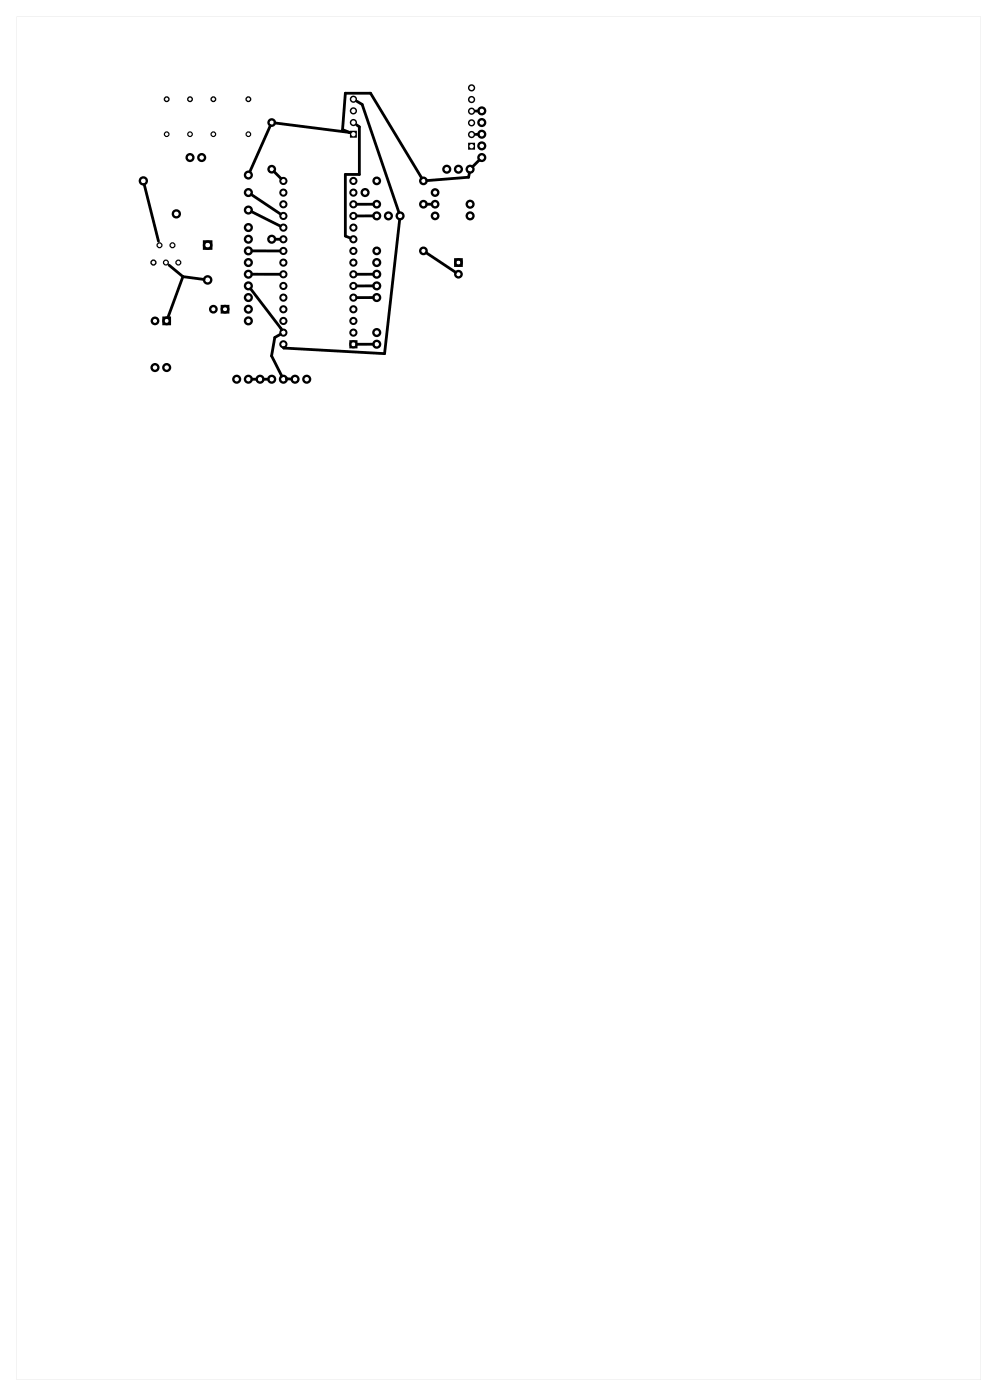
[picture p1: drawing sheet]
<svg xmlns="http://www.w3.org/2000/svg" width="216mm" height="305mm" viewBox="0 0 216 305" stroke-linecap="round" stroke-linejoin="round" font-family="sans-serif">
<g fill="#000">
<path d="M3.6 3.6h209.8v296.8h-209.8zM3.6 3.6v296.8h209.8v-296.8z"/>
<path d="M101.8 19.1a.8 .8 0 0 0 1.6 0 .8 .8 0 0 0-1.6 0zM102.2 19.1a.47 .47 0 0 1 .9 0 .47 .47 0 0 1-.9 0z"/>
<path d="M76.2 28.5v1.5h1.5v-1.5zM76.4 29.2a.5 .5 0 0 1 1 0 .5 .5 0 0 1-1 0z"/>
<path d="M76.1 21.6a.8 .8 0 0 0 1.6 0 .8 .8 0 0 0-1.6 0zM76.4 21.6a.5 .5 0 0 1 1 0 .5 .5 0 0 1-1 0z"/>
<path d="M76.1 24.1a.8 .8 0 0 0 1.6 0 .8 .8 0 0 0-1.6 0zM76.4 24.1a.5 .5 0 0 1 1 0 .5 .5 0 0 1-1 0z"/>
<path d="M76.1 26.7a.8 .8 0 0 0 1.6 0 .8 .8 0 0 0-1.6 0zM76.4 26.7a.5 .5 0 0 1 1 0 .5 .5 0 0 1-1 0z"/>
<path d="M101.9 31.1v1.5h1.5v-1.5zM102.2 31.8a.47 .47 0 0 1 .9 0 .47 .47 0 0 1-.9 0z"/>
<path d="M101.8 21.7a.8 .8 0 0 0 1.6 0 .8 .8 0 0 0-1.6 0zM102.2 21.7a.47 .47 0 0 1 .9 0 .47 .47 0 0 1-.9 0z"/>
<path d="M101.8 24.2a.8 .8 0 0 0 1.6 0 .8 .8 0 0 0-1.6 0zM102.2 24.2a.47 .47 0 0 1 .9 0 .47 .47 0 0 1-.9 0z"/>
<path d="M101.8 26.8a.8 .8 0 0 0 1.6 0 .8 .8 0 0 0-1.6 0zM102.2 26.8a.47 .47 0 0 1 .9 0 .47 .47 0 0 1-.9 0z"/>
<path d="M101.8 29.3a.8 .8 0 0 0 1.6 0 .8 .8 0 0 0-1.6 0zM102.2 29.3a.47 .47 0 0 1 .9 0 .47 .47 0 0 1-.9 0z"/>
</g>
<g fill="none" stroke="#000" stroke-width=".51">
<path d="M44.4 52.6h1.6v1.5h-1.6zM99.1 56.5h1.4v1.4h-1.4zM35.6 69.2h1.4v1.4h-1.4zM48.3 66.6h1.4v1.4h-1.4z"/>
<circle cx="31.2" cy="39.4" r=".76"/>
<circle cx="41.4" cy="34.3" r=".74"/>
<circle cx="43.9" cy="34.3" r=".74"/>
<circle cx="54.1" cy="38.1" r=".74"/>
<circle cx="59.1" cy="26.7" r=".7"/>
<circle cx="59.1" cy="36.8" r=".7"/>
<circle cx="82" cy="39.4" r=".7"/>
<circle cx="92.2" cy="39.4" r=".7"/>
<circle cx="97.2" cy="36.8" r=".74"/>
<circle cx="99.8" cy="36.8" r=".74"/>
<circle cx="102.3" cy="36.8" r=".74"/>
<circle cx="104.9" cy="26.7" r=".74"/>
<circle cx="104.9" cy="24.1" r=".74"/>
<circle cx="104.9" cy="31.8" r=".74"/>
<circle cx="104.9" cy="29.2" r=".74"/>
<circle cx="104.9" cy="34.3" r=".74"/>
<circle cx="38.4" cy="46.6" r=".76"/>
<circle cx="45.2" cy="53.4" r=".79"/>
<circle cx="54.1" cy="54.6" r=".74"/>
<circle cx="54.1" cy="52.1" r=".74"/>
<circle cx="54.1" cy="41.9" r=".74"/>
<circle cx="54.1" cy="57.2" r=".74"/>
<circle cx="54.1" cy="59.7" r=".74"/>
<circle cx="54.1" cy="45.7" r=".74"/>
<circle cx="54.1" cy="49.5" r=".74"/>
<circle cx="59.1" cy="52.1" r=".74"/>
<circle cx="79.5" cy="41.9" r=".74"/>
<circle cx="82" cy="47" r=".74"/>
<circle cx="82" cy="59.7" r=".74"/>
<circle cx="82" cy="57.2" r=".74"/>
<circle cx="82" cy="54.6" r=".7"/>
<circle cx="82" cy="44.5" r=".7"/>
<circle cx="84.5" cy="47" r=".74"/>
<circle cx="87.1" cy="47" r=".74"/>
<circle cx="92.2" cy="54.6" r=".7"/>
<circle cx="92.2" cy="44.5" r=".7"/>
<circle cx="94.7" cy="41.9" r=".7"/>
<circle cx="94.7" cy="47" r=".7"/>
<circle cx="94.7" cy="44.5" r=".7"/>
<circle cx="99.8" cy="57.2" r=".7"/>
<circle cx="99.8" cy="59.7" r=".7"/>
<circle cx="102.3" cy="47" r=".74"/>
<circle cx="102.3" cy="44.5" r=".74"/>
<circle cx="33.7" cy="69.9" r=".7"/>
<circle cx="36.3" cy="69.9" r=".7"/>
<circle cx="45.2" cy="60.9" r=".79"/>
<circle cx="46.4" cy="67.3" r=".7"/>
<circle cx="49" cy="67.3" r=".7"/>
<circle cx="54.1" cy="64.8" r=".74"/>
<circle cx="54.1" cy="62.2" r=".74"/>
<circle cx="54.1" cy="69.9" r=".74"/>
<circle cx="54.1" cy="67.3" r=".74"/>
<circle cx="82" cy="64.8" r=".74"/>
<circle cx="82" cy="62.2" r=".74"/>
<circle cx="82" cy="74.9" r=".74"/>
<circle cx="82" cy="72.4" r=".74"/>
<circle cx="33.7" cy="80" r=".74"/>
<circle cx="36.3" cy="80" r=".74"/>
<circle cx="51.5" cy="82.6" r=".74"/>
<circle cx="54.1" cy="82.6" r=".74"/>
<circle cx="56.6" cy="82.6" r=".74"/>
<circle cx="59.1" cy="82.6" r=".74"/>
<circle cx="61.7" cy="82.6" r=".74"/>
<circle cx="64.2" cy="82.6" r=".74"/>
<circle cx="66.8" cy="82.6" r=".74"/>
</g>
<g fill="none" stroke="#000" stroke-width=".25">
<circle cx="36.3" cy="29.2" r=".5"/>
<circle cx="41.4" cy="29.2" r=".5"/>
<circle cx="46.4" cy="29.2" r=".5"/>
<circle cx="54.1" cy="29.2" r=".5"/>
</g>
<g fill="none" stroke="#000" stroke-width=".29">
<circle cx="36.3" cy="21.6" r=".5"/>
<circle cx="41.4" cy="21.6" r=".5"/>
<circle cx="46.4" cy="21.6" r=".5"/>
<circle cx="54.1" cy="21.6" r=".5"/>
</g>
<g fill="none" stroke="#000" stroke-width=".43">
<path d="M76.2 74.3h1.4v1.3h-1.4z"/>
<circle cx="61.7" cy="39.4" r=".67"/>
<circle cx="76.9" cy="39.4" r=".67"/>
<circle cx="61.7" cy="59.7" r=".67"/>
<circle cx="61.7" cy="57.2" r=".67"/>
<circle cx="61.7" cy="47" r=".67"/>
<circle cx="61.7" cy="44.5" r=".67"/>
<circle cx="61.7" cy="52.1" r=".67"/>
<circle cx="61.7" cy="49.6" r=".67"/>
<circle cx="61.7" cy="54.6" r=".67"/>
<circle cx="61.7" cy="41.9" r=".67"/>
<circle cx="76.9" cy="59.7" r=".67"/>
<circle cx="76.9" cy="57.2" r=".67"/>
<circle cx="76.9" cy="41.9" r=".67"/>
<circle cx="76.9" cy="54.6" r=".67"/>
<circle cx="76.9" cy="49.6" r=".67"/>
<circle cx="76.9" cy="47" r=".67"/>
<circle cx="76.9" cy="52.1" r=".67"/>
<circle cx="76.9" cy="44.5" r=".67"/>
<circle cx="61.7" cy="69.9" r=".67"/>
<circle cx="61.7" cy="72.4" r=".67"/>
<circle cx="61.7" cy="64.8" r=".67"/>
<circle cx="61.7" cy="67.3" r=".67"/>
<circle cx="61.7" cy="62.3" r=".67"/>
<circle cx="61.7" cy="75" r=".67"/>
<circle cx="76.9" cy="69.9" r=".67"/>
<circle cx="76.9" cy="72.4" r=".67"/>
<circle cx="76.9" cy="62.3" r=".67"/>
<circle cx="76.9" cy="64.8" r=".67"/>
<circle cx="76.9" cy="67.3" r=".67"/>
<circle cx="76.9" cy="75" r=".67"/>
</g>
<g fill="none" stroke="#000" stroke-width=".26">
<circle cx="34.7" cy="53.4" r=".53"/>
<circle cx="36.1" cy="57.2" r=".53"/>
<circle cx="37.5" cy="53.4" r=".53"/>
<circle cx="38.8" cy="57.2" r=".53"/>
</g>
<circle cx="33.4" cy="57.2" r=".53" fill="none" stroke="#000" stroke-width=".3"/>
<g fill="none" stroke="#000" stroke-width=".61">
<path d="M58.8 27.3l-4.4 10.1M59.6 37.4l1.6 1.5M59.9 26.8l16.2 2M76.1 28.8v.1M76.1 28.8l-1.5-.6 .6-7.9h5.4l11.2 18.5M77.6 27.2l.6 .4v10.4h-3v13.4l1 .4M77.7 22.1l1.1 .6 8 23.6M102.2 37.6l-.2 1-9.1 .7M104.1 24.2h-.6M104.1 29.2l-.6 .1M104.3 34.8l-1.4 1.5M31.4 40.1l3.1 12.4"/>
<path d="M36.8 57.7l3 2.5M54.7 42.3l6.4 4.3M54.7 46.1l6.3 3.1M54.8 54.6h6.1M54.8 59.7h6.1M59.9 52.1h1M81.2 59.7h-3.5M81.2 47h-3.5M81.3 44.5h-3.6M87 47.8l-3.3 29.2-22-1.3M92.8 55l6.4 4.3M92.9 44.5h1.1"/>
<path d="M39.8 60.2l4.6 .6M39.8 60.2l-3.3 9M54.5 62.8l6.8 9M61 72.8l-1.2 .7-.7 4 2.2 4.4M81.2 64.8h-3.5M81.2 62.2l-3.5 .1M81.2 74.9l-3.5 .1M54.8 82.6h1M57.4 82.6h1M62.4 82.5h1.1"/>
</g>
</svg>
